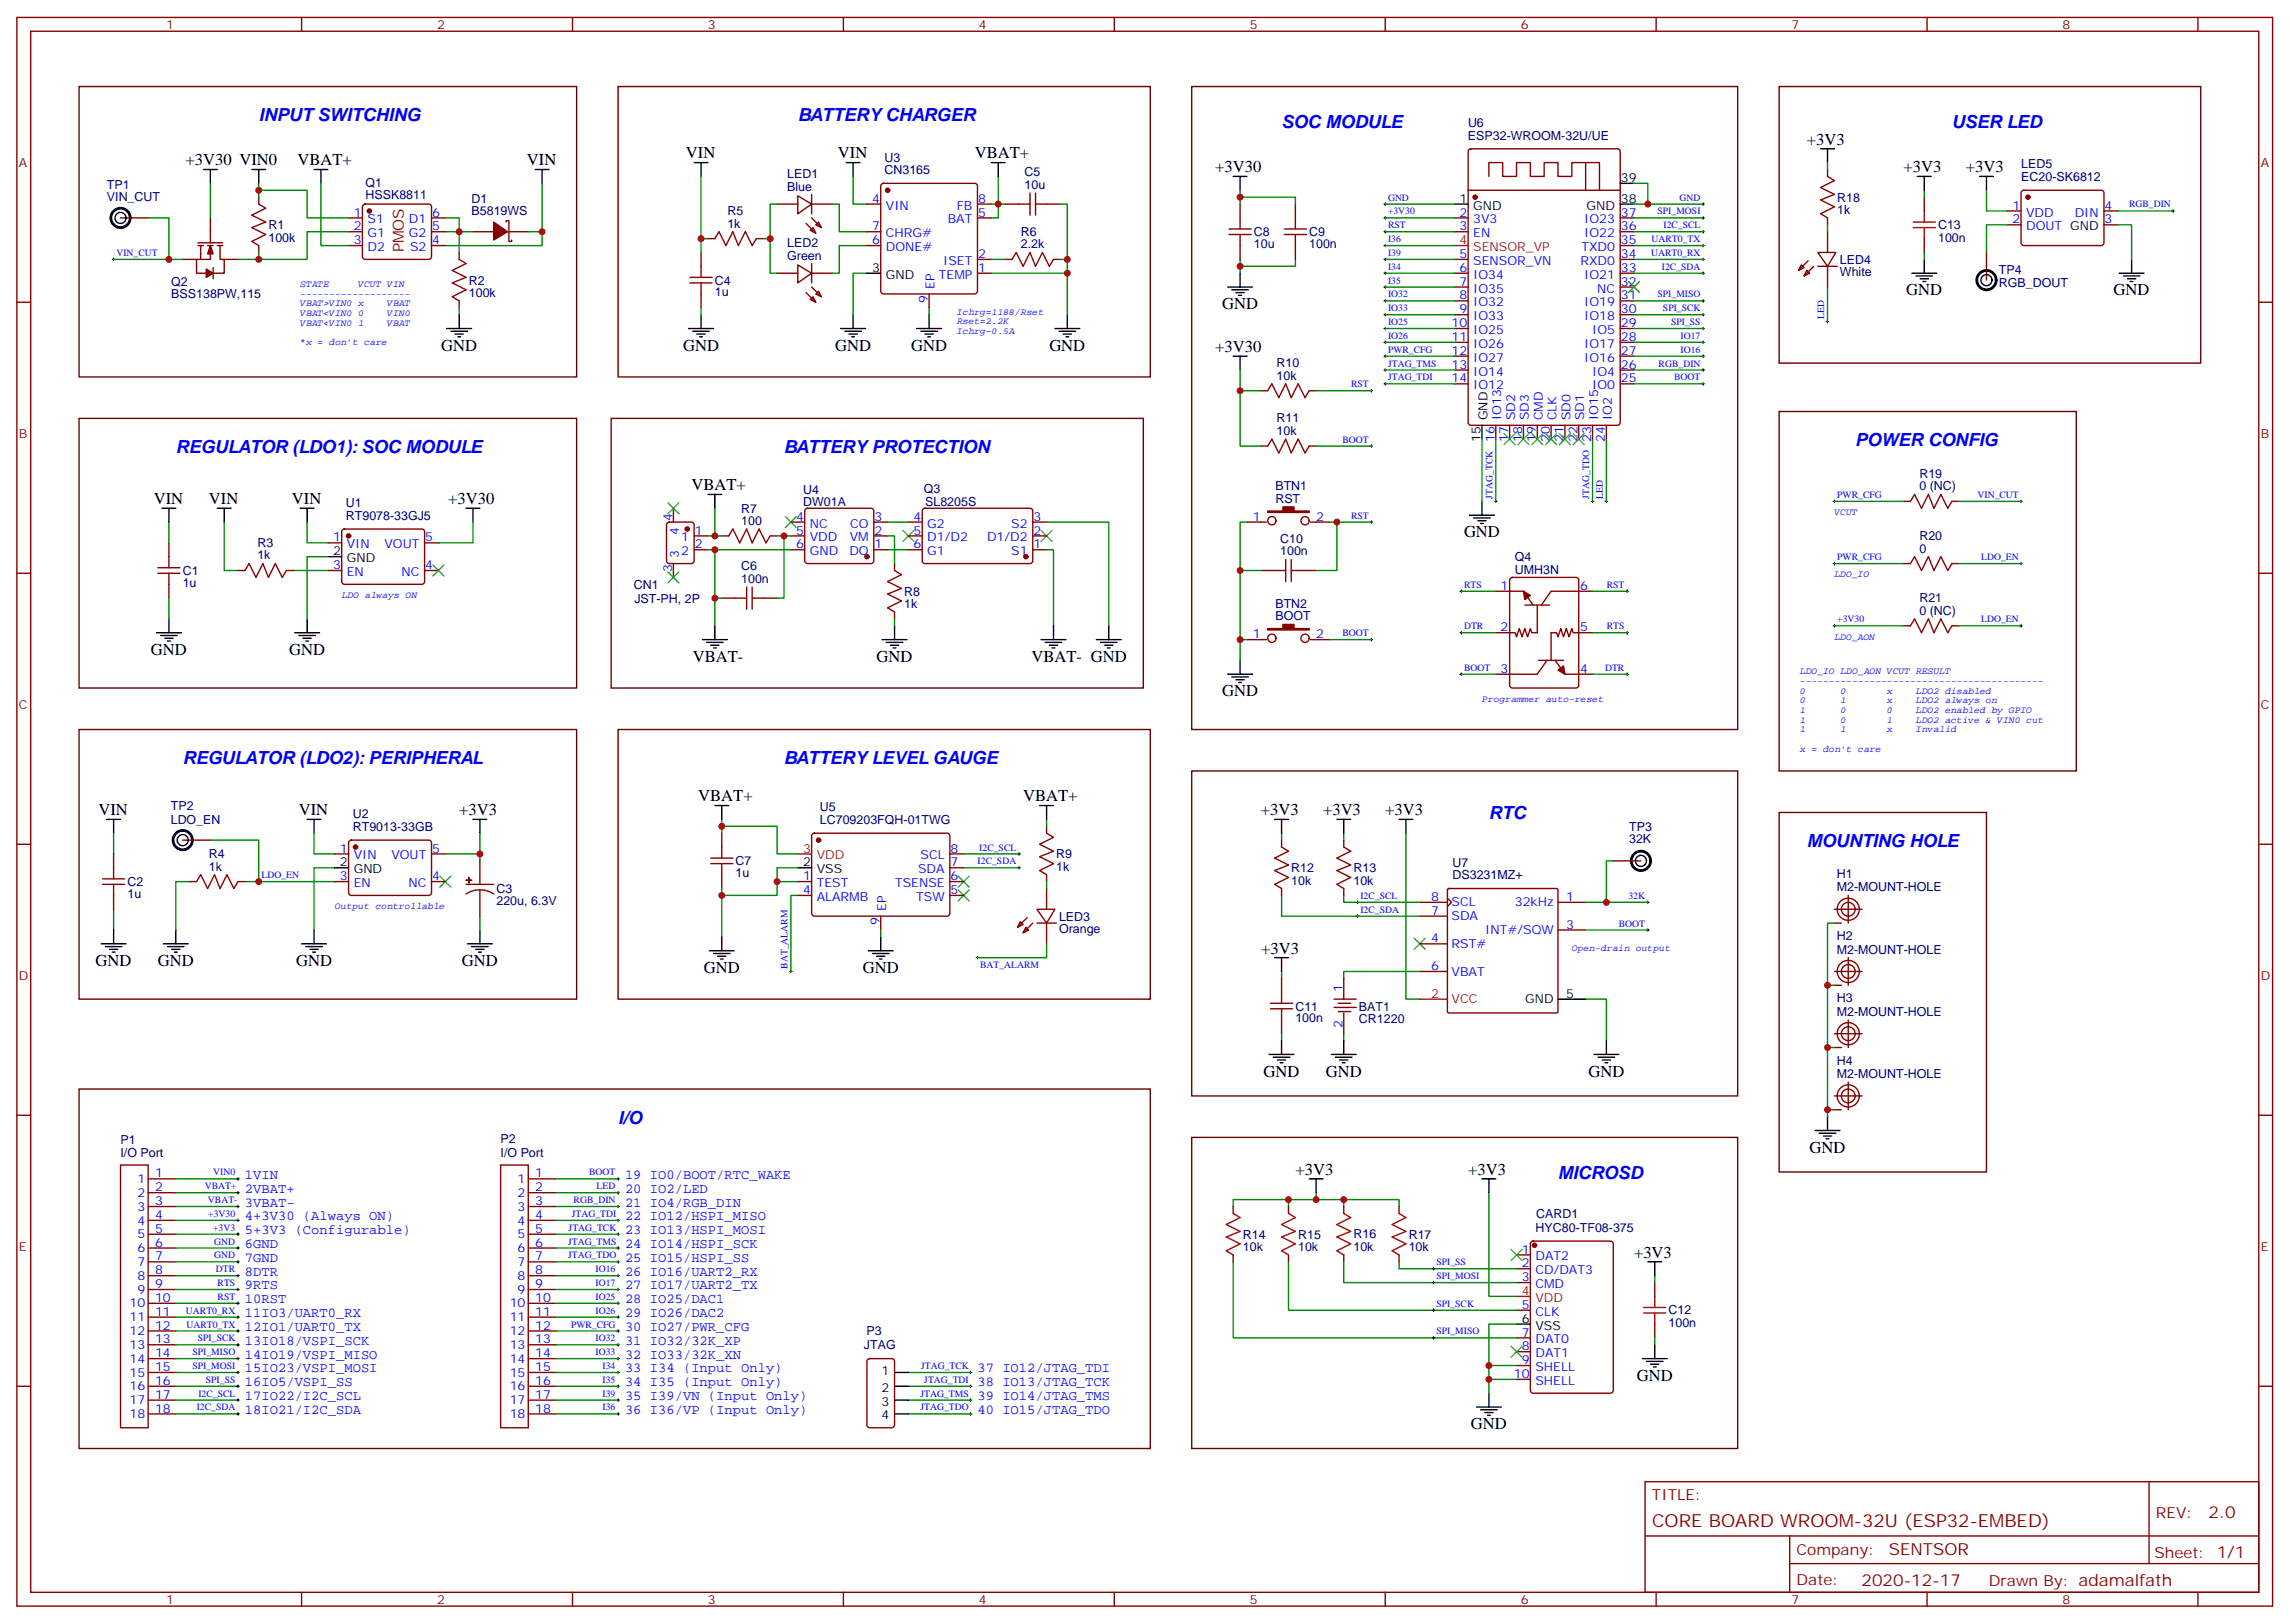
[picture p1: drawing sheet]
<svg xmlns="http://www.w3.org/2000/svg" width="584mm" height="414mm" viewBox="0 0 584 414" stroke-linecap="round" stroke-linejoin="round" font-family="sans-serif">
<defs><g id="words">
<g font-size="4.6" fill="#00f">
<text x="66" y="30.9">INPUT SWITCHING</text>
<text x="203.6" y="30.9">BATTERY CHARGER</text>
<text x="327.1" y="32.7">SOC MODULE</text>
<text x="498.2" y="32.7">USER LED</text>
<text x="473.5" y="113.8">POWER CONFIG</text>
<text x="44.9" y="115.6">REGULATOR (LDO1): SOC MODULE</text>
<text x="200.1" y="115.6">BATTERY PROTECTION</text>
<text x="46.6" y="194.9">REGULATOR (LDO2): PERIPHERAL</text>
<text x="200.1" y="194.9">BATTERY LEVEL GAUGE</text>
<text x="380" y="209.1">RTC</text>
<text x="461.2" y="216.1">MOUNTING HOLE</text>
<text x="157.8" y="286.7">I/O</text>
<text x="397.7" y="300.8">MICROSD</text>
</g>
<text font-size="4.6" fill="#800" x="421.6" y="389.5">CORE BOARD WROOM-32U (ESP32-EMBED)</text>
<g font-size="4.2">
<text x="175" y="40.4">VIN</text>
<text x="213.9" y="40.4">VIN</text>
<text x="248.8" y="40.4">VBAT+</text>
<text x="461.2" y="36.9">+3V3</text>
<text x="47.3" y="42.2">+3V30 VIN0</text>
<text x="75.9" y="42.2">VBAT+</text>
<text x="134.5" y="42.2">VIN</text>
<text x="310.2" y="44">+3V30</text>
<text x="485.8" y="44">+3V3</text>
<text x="501.7" y="44">+3V3</text>
<text x="486.6" y="75.4">GND</text>
<text x="539.5" y="75.4">GND</text>
<text x="311.9" y="78.9">GND</text>
<text x="112.6" y="89.5">GND</text>
<text x="174.3" y="89.5">GND</text>
<text x="213.1" y="89.5">GND</text>
<text x="232.6" y="89.5">GND</text>
<text x="267.8" y="89.5">GND</text>
<text x="310.2" y="89.8">+3V30</text>
<text x="176.5" y="125.1">VBAT+</text>
<text x="39.2" y="128.6">VIN</text>
<text x="53.3" y="128.6">VIN</text>
<text x="74.5" y="128.6">VIN</text>
<text x="114.4" y="128.6">+3V30</text>
<text x="373.7" y="137.1">GND</text>
<text x="38.5" y="167.1">GND</text>
<text x="73.8" y="167.1">GND</text>
<text x="176.8" y="168.8">VBAT-</text>
<text x="223.7" y="168.8">GND</text>
<text x="263.2" y="168.8">VBAT- GND</text>
<text x="311.9" y="177.7">GND</text>
<text x="25.1" y="208">VIN</text>
<text x="76.3" y="208">VIN</text>
<text x="117.2" y="208">+3V3</text>
<text x="178.2" y="204.5">VBAT+</text>
<text x="261.1" y="204.5">VBAT+</text>
<text x="321.8" y="208">+3V3</text>
<text x="337.7" y="208">+3V3</text>
<text x="353.6" y="208">+3V3</text>
<text x="321.9" y="243.3">+3V3</text>
<text x="24.4" y="246.5">GND</text>
<text x="40.3" y="246.5">GND</text>
<text x="75.6" y="246.5">GND</text>
<text x="117.9" y="246.5">GND</text>
<text x="179.6" y="248.2">GND</text>
<text x="220.2" y="248.2">GND</text>
<text x="322.5" y="274.7">GND</text>
<text x="338.4" y="274.7">GND</text>
<text x="405.4" y="274.7">GND</text>
<text x="330.6" y="299.7">+3V3</text>
<text x="374.7" y="299.7">+3V3</text>
<text x="461.9" y="294.1">GND</text>
<text x="417.1" y="320.9">+3V3</text>
<text x="417.8" y="352.3">GND</text>
<text x="375.4" y="364.6">GND</text>
</g>
<g font-size="4.2" fill="#800">
<text x="563.7" y="387.3">2.0</text>
<text x="482.1" y="396.9">SENTSOR</text>
<text x="475.1" y="404.7">2020-12-17</text>
</g>
<g font-size="3.9" fill="#800">
<text x="103.1" y="64.4" transform="rotate(-90 103.1 64.4)">PMOS</text>
<text x="421.6" y="382.6">TITLE:</text>
<text x="550.3" y="387.3">REV:</text>
<text x="458.5" y="396.8">Company:</text>
<text x="549.9" y="397.4">Sheet: 1/1</text>
<text x="458.5" y="404.5">Date:</text>
<text x="507.6" y="404.6">Drawn By: adamalfath</text>
</g>
<g font-size="3.5" fill="#00f">
<text x="62.5" y="300.8">1VIN</text>
<text x="62.5" y="304.3">2VBAT+</text>
<text x="159.5" y="300.8">19 IO0/BOOT/RTC_WAKE</text>
<text x="159.5" y="304.3">20 IO2/LED</text>
<text x="62.5" y="307.8">3VBAT-</text>
<text x="62.5" y="311.4">4+3V30 (Always ON)</text>
<text x="159.5" y="307.8">21 IO4/RGB_DIN</text>
<text x="159.5" y="311.4">22 IO12/HSPI_MISO</text>
<text x="62.5" y="314.9">5+3V3 (Configurable)</text>
<text x="159.5" y="314.9">23 IO13/HSPI_MOSI</text>
<text x="62.5" y="318.4">6GND</text>
<text x="62.5" y="321.9">7GND</text>
<text x="159.5" y="318.4">24 IO14/HSPI_SCK</text>
<text x="159.5" y="321.9">25 IO15/HSPI_SS</text>
<text x="62.5" y="325.5">8DTR</text>
<text x="62.5" y="329">9RTS</text>
<text x="159.5" y="325.5">26 IO16/UART2_RX</text>
<text x="159.5" y="329">27 IO17/UART2_TX</text>
<text x="62.5" y="332.5">10RST</text>
<text x="159.5" y="332.5">28 IO25/DAC1</text>
<text x="62.5" y="336.1">11IO3/UART0_RX</text>
<text x="62.5" y="339.6">12IO1/UART0_TX</text>
<text x="159.5" y="336.1">29 IO26/DAC2</text>
<text x="159.5" y="339.6">30 IO27/PWR_CFG</text>
<text x="62.5" y="343.1">13IO18/VSPI_SCK</text>
<text x="62.5" y="346.6">14IO19/VSPI_MISO</text>
<text x="159.5" y="343.1">31 IO32/32K_XP</text>
<text x="159.5" y="346.6">32 IO33/32K_XN</text>
<text x="62.5" y="350.2">15IO23/VSPI_MOSI</text>
<text x="62.5" y="353.7">16IO5/VSPI_SS</text>
<text x="159.5" y="350.2">33 I34 (Input Only)</text>
<text x="159.5" y="353.7">34 I35 (Input Only)</text>
<text x="249.5" y="350.2">37 IO12/JTAG_TDI</text>
<text x="249.5" y="353.7">38 IO13/JTAG_TCK</text>
<text x="62.5" y="357.2">17IO22/I2C_SCL</text>
<text x="159.5" y="357.2">35 I39/VN (Input Only)</text>
<text x="249.5" y="357.2">39 IO14/JTAG_TMS</text>
<text x="62.5" y="360.8">18IO21/I2C_SDA</text>
<text x="159.5" y="360.8">36 I36/VP (Input Only)</text>
<text x="249.5" y="360.8">40 IO15/JTAG_TDO</text>
</g>
<g font-size="3.2" fill="#800">
<text x="42.4" y="7.4">1</text>
<text x="111.5" y="7.4">2</text>
<text x="180.7" y="7.4">3</text>
<text x="249.8" y="7.4">4</text>
<text x="319" y="7.4">5</text>
<text x="388.1" y="7.4">6</text>
<text x="457.3" y="7.4">7</text>
<text x="526.4" y="7.4">8</text>
<text x="4.8" y="42.5">A</text>
<text x="577" y="42.5">A</text>
<text x="4.8" y="111.7">B</text>
<text x="577" y="111.7">B</text>
<text x="4.8" y="180.8">C</text>
<text x="577" y="180.8">C</text>
<text x="4.8" y="250">D</text>
<text x="577" y="250">D</text>
<text x="4.8" y="319.1">E</text>
<text x="577" y="319.1">E</text>
<text x="42.4" y="409.3">1</text>
<text x="111.5" y="409.3">2</text>
<text x="180.7" y="409.3">3</text>
<text x="249.8" y="409.3">4</text>
<text x="319" y="409.3">5</text>
<text x="388.1" y="409.3">6</text>
<text x="457.3" y="409.3">7</text>
<text x="526.4" y="409.3">8</text>
</g>
<g font-size="3.2" fill="#000080">
<text x="374.7" y="35.6">ESP32-WROOM-32U/UE</text>
<text x="374.7" y="32.4">U6</text>
<text x="225.8" y="41.3">U3</text>
<text x="93.3" y="47.6">Q1</text>
<text x="200.9" y="45.5">LED1</text>
<text x="225.8" y="44.4">CN3165</text>
<text x="261.5" y="45">C5</text>
<text x="515.9" y="46.2">EC20-SK6812</text>
<text x="515.9" y="43">LED5</text>
<text x="27.3" y="51.4">VIN_CUT</text>
<text x="27.3" y="48.1">TP1</text>
<text x="93.3" y="50.8">HSSK8811</text>
<text x="120.4" y="51.8">D1</text>
<text x="200.9" y="48.7">Blue</text>
<text x="261.5" y="48.2">10u</text>
<text x="468.9" y="51.5">R18</text>
<text x="68.5" y="58.5">R1</text>
<text x="120.4" y="55">B5819WS</text>
<text x="185.6" y="58.1">1k</text>
<text x="185.6" y="54.8">R5</text>
<text x="468.9" y="54.6">1k</text>
<text x="494.7" y="58.5">C13</text>
<text x="68.5" y="61.7">100k</text>
<text x="200.9" y="63.1">LED2</text>
<text x="260.6" y="63.4">2.2k</text>
<text x="260.6" y="60.2">R6</text>
<text x="320" y="63.4">10u</text>
<text x="320" y="60.2">C8</text>
<text x="334.2" y="63.4">100n</text>
<text x="334.2" y="60.2">C9</text>
<text x="494.7" y="61.7">100n</text>
<text x="200.9" y="66.3">Green</text>
<text x="469.6" y="70.5">White</text>
<text x="469.6" y="67.3">LED4</text>
<text x="510.2" y="70">TP4</text>
<text x="43.7" y="76.2">BSS138PW,115</text>
<text x="43.7" y="73">Q2</text>
<text x="119.7" y="75.8">100k</text>
<text x="119.7" y="72.6">R2</text>
<text x="182.5" y="75.6">1u</text>
<text x="182.5" y="72.7">C4</text>
<text x="510.2" y="73.1">RGB_DOUT</text>
<text x="325.8" y="93.6">R10</text>
<text x="325.8" y="96.9">10k</text>
<text x="325.8" y="107.8">R11</text>
<text x="325.8" y="111">10k</text>
<text x="205" y="125.9">U4</text>
<text x="235.8" y="125.9">Q3</text>
<text x="325.5" y="125.1">BTN1</text>
<text x="489.9" y="125.1">0 (NC)</text>
<text x="489.9" y="121.9">R19</text>
<text x="88.3" y="129.4">U1</text>
<text x="189.2" y="130.8">R7</text>
<text x="205" y="129.1">DW01A</text>
<text x="236.1" y="129.1">SL8205S</text>
<text x="325.5" y="128.3">RST</text>
<text x="88.3" y="132.6">RT9078-33GJ5</text>
<text x="189.2" y="133.9">100</text>
<text x="489.9" y="137.8">R20</text>
<text x="65.7" y="142.7">1k</text>
<text x="65.7" y="139.6">R3</text>
<text x="326.8" y="141.7">100n</text>
<text x="326.8" y="138.5">C10</text>
<text x="386.6" y="143.2">Q4</text>
<text x="489.9" y="141">0</text>
<text x="46.6" y="149.7">1u</text>
<text x="46.6" y="146.7">C1</text>
<text x="189.2" y="148.7">100n</text>
<text x="189.2" y="145.5">C6</text>
<text x="386.6" y="146.3">UMH3N</text>
<text x="161.8" y="150.2">CN1</text>
<text x="161.9" y="153.8">JST-PH, 2P</text>
<text x="230.8" y="155.2">1k</text>
<text x="230.8" y="152">R8</text>
<text x="325.5" y="155.1">BTN2</text>
<text x="489.9" y="153.7">R21</text>
<text x="325.5" y="158.3">BOOT</text>
<text x="489.9" y="156.8">0 (NC)</text>
<text x="43.6" y="206.6">TP2</text>
<text x="90" y="208.8">U2</text>
<text x="209.3" y="207">U5</text>
<text x="43.6" y="210.2">LDO_EN</text>
<text x="90" y="212">RT9013-33GB</text>
<text x="209.3" y="210.2">LC709203FQH-01TWG</text>
<text x="415.8" y="215.1">32K</text>
<text x="415.8" y="211.9">TP3</text>
<text x="53.3" y="218.9">R4</text>
<text x="187.7" y="220.8">C7</text>
<text x="269.6" y="219">R9</text>
<text x="370.7" y="221.2">U7</text>
<text x="32.5" y="226.1">C2</text>
<text x="53.3" y="222.1">1k</text>
<text x="126.7" y="227.8">C3</text>
<text x="187.7" y="223.8">1u</text>
<text x="269.6" y="222.2">1k</text>
<text x="329.6" y="225.8">10k</text>
<text x="329.6" y="222.5">R12</text>
<text x="345.4" y="225.8">10k</text>
<text x="345.4" y="222.5">R13</text>
<text x="370.7" y="224.3">DS3231MZ+</text>
<text x="468.8" y="227.4">M2-MOUNT-HOLE</text>
<text x="468.8" y="224">H1</text>
<text x="32.5" y="229">1u</text>
<text x="126.7" y="230.9">220u, 6.3V</text>
<text x="270.3" y="238.1">Orange</text>
<text x="270.3" y="234.9">LED3</text>
<text x="468.8" y="239.9">H2</text>
<text x="468.8" y="243.3">M2-MOUNT-HOLE</text>
<text x="330.6" y="257.9">C11</text>
<text x="346.9" y="257.8">BAT1</text>
<text x="468.8" y="255.8">H3</text>
<text x="330.6" y="260.8">100n</text>
<text x="346.9" y="261">CR1220</text>
<text x="468.8" y="259.2">M2-MOUNT-HOLE</text>
<text x="468.8" y="275">M2-MOUNT-HOLE</text>
<text x="468.8" y="271.6">H4</text>
<text x="30.8" y="291.8">P1</text>
<text x="127.8" y="291.8">P2</text>
<text x="30.8" y="295.3">I/O Port</text>
<text x="127.8" y="295.3">I/O Port</text>
<text x="392.1" y="310.7">CARD1</text>
<text x="317.2" y="316">R14</text>
<text x="331.3" y="316">R15</text>
<text x="345.4" y="315.9">R16</text>
<text x="359.6" y="316">R17</text>
<text x="391.9" y="314.4">HYC80-TF08-375</text>
<text x="317.2" y="319.2">10k</text>
<text x="331.3" y="319.2">10k</text>
<text x="345.4" y="319.1">10k</text>
<text x="359.6" y="319.2">10k</text>
<text x="425.9" y="335.4">C12</text>
<text x="221.1" y="340.7">P3</text>
<text x="425.9" y="338.5">100n</text>
<text x="220.5" y="344.3">JTAG</text>
</g>
<g font-size="3.2">
<text x="413.7" y="46.4">39</text>
<text x="372.5" y="51.7">1</text>
<text x="376" y="53.5">GND</text>
<text x="404.9" y="53.5">GND</text>
<text x="413.7" y="51.7">38</text>
<text x="222.6" y="69.4">3</text>
<text x="226.1" y="71.1">GND</text>
<text x="379.7" y="107.2" transform="rotate(-90 379.7 107.2)">GND</text>
<text x="377.9" y="112.7" transform="rotate(-90 377.9 112.7)">15</text>
<text x="85" y="141.7">2</text>
<text x="88.5" y="143.4">GND</text>
<text x="86.8" y="221.1">2</text>
<text x="205" y="221.1">2</text>
<text x="90.3" y="222.8">GND</text>
<text x="208.5" y="222.8">VSS</text>
<text x="389.3" y="256">GND</text>
<text x="399.8" y="254.6">5</text>
<text x="388.4" y="337.5">6</text>
<text x="391.9" y="339.2">VSS</text>
<text x="225" y="350.9">1</text>
<text x="225" y="355.1">2</text>
<text x="225" y="358.6">3</text>
<text x="225" y="362.2">4</text>
</g>
<g font-size="3.2" fill="#00f">
<text x="222.6" y="51.7">4</text>
<text x="226.1" y="53.5">VIN</text>
<text x="244.2" y="53.5">FB</text>
<text x="249.7" y="51.7">8</text>
<text x="513.6" y="53.5">1</text>
<text x="537.2" y="53.5">4</text>
<text x="90.3" y="58.8">2</text>
<text x="90.3" y="55.2">1</text>
<text x="93.8" y="57">S1</text>
<text x="104.4" y="57">D1</text>
<text x="110.3" y="55.2">6</text>
<text x="110.3" y="58.8">5</text>
<text x="222.6" y="58.8">7</text>
<text x="241.9" y="57">BAT</text>
<text x="249.7" y="55.2">5</text>
<text x="372.5" y="55.2">2</text>
<text x="372.5" y="58.8">3</text>
<text x="376" y="57">3V3</text>
<text x="404.4" y="57">IO23</text>
<text x="413.7" y="58.8">36</text>
<text x="413.7" y="55.2">37</text>
<text x="513.6" y="57">2</text>
<text x="517.1" y="58.8">DOUT GND</text>
<text x="517.1" y="55.2">VDD</text>
<text x="529.5" y="55.2">DIN</text>
<text x="537.2" y="57">3</text>
<text x="90.3" y="62.3">3</text>
<text x="93.8" y="64.1">D2</text>
<text x="93.8" y="60.5">G1</text>
<text x="104.4" y="60.5">G2</text>
<text x="104.6" y="64.1">S2</text>
<text x="110.3" y="62.3">4</text>
<text x="222.6" y="62.3">6</text>
<text x="226.1" y="64.1">DONE#</text>
<text x="226.1" y="60.5">CHRG#</text>
<text x="249.7" y="65.8">2</text>
<text x="372.5" y="65.8">5</text>
<text x="376" y="60.5">EN</text>
<text x="403.6" y="64.1">TXD0</text>
<text x="404.4" y="60.5">IO22</text>
<text x="413.7" y="65.8">34</text>
<text x="413.7" y="62.3">35</text>
<text x="239.6" y="71.1">TEMP</text>
<text x="240.7" y="67.6">ISET</text>
<text x="249.7" y="69.4">1</text>
<text x="372.5" y="69.4">6</text>
<text x="376" y="67.6">SENSOR_VN</text>
<text x="376" y="71.1">IO34</text>
<text x="403.4" y="67.6">RXD0</text>
<text x="404.4" y="71.1">IO21</text>
<text x="413.7" y="69.4">33</text>
<text x="236.8" y="77.2" transform="rotate(-90 236.8 77.2)">9</text>
<text x="238.5" y="73.7" transform="rotate(-90 238.5 73.7)">EP</text>
<text x="372.5" y="72.9">7</text>
<text x="372.5" y="76.4">8</text>
<text x="376" y="74.6">IO35</text>
<text x="407.6" y="74.6">NC</text>
<text x="413.7" y="76.4">31</text>
<text x="413.7" y="72.9">32</text>
<text x="370.5" y="83.5">10</text>
<text x="372.5" y="79.9">9</text>
<text x="376" y="78.2">IO32</text>
<text x="376" y="81.7">IO33</text>
<text x="404.4" y="81.7">IO18</text>
<text x="404.4" y="78.2">IO19</text>
<text x="413.7" y="83.5">29</text>
<text x="413.7" y="79.9">30</text>
<text x="370.5" y="87">11</text>
<text x="376" y="85.2">IO25</text>
<text x="376" y="88.8">IO26</text>
<text x="404.4" y="88.8">IO17</text>
<text x="406.4" y="85.2">IO5</text>
<text x="413.7" y="87">28</text>
<text x="370.5" y="90.5">12</text>
<text x="370.5" y="94.1">13</text>
<text x="376" y="92.3">IO27</text>
<text x="376" y="95.8">IO14</text>
<text x="404.4" y="92.3">IO16</text>
<text x="406.4" y="95.8">IO4</text>
<text x="413.7" y="94.1">26</text>
<text x="413.7" y="90.5">27</text>
<text x="370.5" y="97.6">14</text>
<text x="376" y="99.3">IO12</text>
<text x="406.4" y="99.3">IO0</text>
<text x="413.7" y="97.6">25</text>
<text x="383.2" y="107.2" transform="rotate(-90 383.2 107.2)">IO13</text>
<text x="386.7" y="107.2" transform="rotate(-90 386.7 107.2)">SD2</text>
<text x="390.2" y="107.2" transform="rotate(-90 390.2 107.2)">SD3</text>
<text x="393.8" y="107.2" transform="rotate(-90 393.8 107.2)">CMD</text>
<text x="397.3" y="107.2" transform="rotate(-90 397.3 107.2)">CLK</text>
<text x="400.8" y="107.2" transform="rotate(-90 400.8 107.2)">SD0</text>
<text x="404.4" y="107.2" transform="rotate(-90 404.4 107.2)">SD1</text>
<text x="407.9" y="107.2" transform="rotate(-90 407.9 107.2)">IO15</text>
<text x="411.4" y="107.2" transform="rotate(-90 411.4 107.2)">IO2</text>
<text x="381.4" y="112.7" transform="rotate(-90 381.4 112.7)">16</text>
<text x="385" y="112.7" transform="rotate(-90 385 112.7)">17</text>
<text x="388.5" y="112.7" transform="rotate(-90 388.5 112.7)">18</text>
<text x="392" y="112.7" transform="rotate(-90 392 112.7)">19</text>
<text x="395.5" y="112.7" transform="rotate(-90 395.5 112.7)">20</text>
<text x="399.1" y="112.7" transform="rotate(-90 399.1 112.7)">21</text>
<text x="402.6" y="112.7" transform="rotate(-90 402.6 112.7)">22</text>
<text x="406.1" y="112.7" transform="rotate(-90 406.1 112.7)">23</text>
<text x="409.6" y="112.7" transform="rotate(-90 409.6 112.7)">24</text>
<text x="171.5" y="133" transform="rotate(-90 171.5 133)">4</text>
<text x="173.3" y="136.5" transform="rotate(-90 173.3 136.5)">4</text>
<text x="177.3" y="136.4">1</text>
<text x="203.2" y="132.9">4</text>
<text x="203.2" y="136.4">5</text>
<text x="206.7" y="134.6">NC</text>
<text x="217" y="134.6">CO</text>
<text x="223.2" y="136.4">2</text>
<text x="223.2" y="132.9">3</text>
<text x="233.2" y="132.9">4</text>
<text x="233.2" y="136.4">5</text>
<text x="236.7" y="134.6">G2</text>
<text x="258.1" y="134.6">S2</text>
<text x="263.8" y="136.4">2</text>
<text x="263.8" y="132.9">3</text>
<text x="319.8" y="132.9">1</text>
<text x="335.9" y="132.9">2</text>
<text x="85" y="138.1">1</text>
<text x="88.5" y="139.9">VIN</text>
<text x="98.1" y="139.9">VOUT</text>
<text x="108.5" y="138.1">5</text>
<text x="173.3" y="142.5" transform="rotate(-90 173.3 142.5)">3</text>
<text x="173.8" y="138.1">1</text>
<text x="173.8" y="141.7">2</text>
<text x="177.3" y="139.9">2</text>
<text x="203.2" y="139.9">6</text>
<text x="206.7" y="138.1">VDD</text>
<text x="206.7" y="141.7">GND</text>
<text x="216.8" y="141.7">DO</text>
<text x="216.9" y="138.1">VM</text>
<text x="223.2" y="139.9">1</text>
<text x="233.2" y="139.9">6</text>
<text x="236.7" y="138.1">D1/D2</text>
<text x="236.7" y="141.7">G1</text>
<text x="251.9" y="138.1">D1/D2</text>
<text x="258.1" y="141.7">S1</text>
<text x="263.8" y="139.9">1</text>
<text x="85" y="145.2">3</text>
<text x="88.5" y="147">EN</text>
<text x="102.5" y="147">NC</text>
<text x="108.5" y="145.2">4</text>
<text x="171.5" y="146" transform="rotate(-90 171.5 146)">3</text>
<text x="382.9" y="150.5">1</text>
<text x="403.3" y="150.5">6</text>
<text x="382.9" y="161.1">2</text>
<text x="403.3" y="161.1">5</text>
<text x="319.8" y="162.8">1</text>
<text x="335.9" y="162.8">2</text>
<text x="382.9" y="171.7">3</text>
<text x="403.3" y="171.7">4</text>
<text x="86.8" y="217.5">1</text>
<text x="90.3" y="219.3">VIN</text>
<text x="99.9" y="219.3">VOUT</text>
<text x="110.3" y="217.5">5</text>
<text x="235" y="219.3">SCL</text>
<text x="242.6" y="221.1">7</text>
<text x="242.6" y="217.5">8</text>
<text x="86.8" y="224.6">3</text>
<text x="90.3" y="226.3">EN</text>
<text x="104.2" y="226.3">NC</text>
<text x="110.3" y="224.6">4</text>
<text x="205" y="224.6">1</text>
<text x="208.5" y="226.3">TEST</text>
<text x="228.4" y="226.3">TSENSE</text>
<text x="234.3" y="222.8">SDA</text>
<text x="242.6" y="224.6">6</text>
<text x="205" y="228.1">4</text>
<text x="208.5" y="229.9">ALARMB</text>
<text x="226.2" y="232.4" transform="rotate(-90 226.2 232.4)">EP</text>
<text x="233.9" y="229.9">TSW</text>
<text x="242.6" y="228.1">5</text>
<text x="365.3" y="233.4">7</text>
<text x="365.3" y="229.9">8</text>
<text x="370.5" y="231.3">SCL</text>
<text x="386.6" y="231.3">32kHz</text>
<text x="399.8" y="229.9">1</text>
<text x="224.4" y="235.9" transform="rotate(-90 224.4 235.9)">9</text>
<text x="370.5" y="234.8">SDA</text>
<text x="379.1" y="238.3">INT#/SQW</text>
<text x="399.8" y="236.9">3</text>
<text x="365.3" y="240.5">4</text>
<text x="370.5" y="241.9">RST#</text>
<text x="365.3" y="247.5">6</text>
<text x="370.5" y="248.9">VBAT</text>
<text x="342.6" y="253.2" transform="rotate(-90 342.6 253.2)">1</text>
<text x="342.6" y="262.2" transform="rotate(-90 342.6 262.2)">2</text>
<text x="35.1" y="301.8">1</text>
<text x="35.1" y="305.4">2</text>
<text x="39.6" y="300.4">1</text>
<text x="39.6" y="304">2</text>
<text x="132.1" y="301.8">1</text>
<text x="132.1" y="305.4">2</text>
<text x="136.6" y="300.4">1</text>
<text x="136.6" y="304">2</text>
<text x="35.1" y="308.9">3</text>
<text x="39.6" y="307.5">3</text>
<text x="39.6" y="311">4</text>
<text x="132.1" y="308.9">3</text>
<text x="136.6" y="307.5">3</text>
<text x="136.6" y="311">4</text>
<text x="35.1" y="312.4">4</text>
<text x="35.1" y="315.9">5</text>
<text x="39.6" y="314.5">5</text>
<text x="132.1" y="312.4">4</text>
<text x="132.1" y="315.9">5</text>
<text x="136.6" y="314.5">5</text>
<text x="35.1" y="319.5">6</text>
<text x="35.1" y="323">7</text>
<text x="39.6" y="318.1">6</text>
<text x="39.6" y="321.6">7</text>
<text x="132.1" y="319.5">6</text>
<text x="132.1" y="323">7</text>
<text x="136.6" y="318.1">6</text>
<text x="136.6" y="321.6">7</text>
<text x="388.4" y="319.8">1</text>
<text x="388.4" y="323.4">2</text>
<text x="391.9" y="321.6">DAT2</text>
<text x="35.1" y="326.5">8</text>
<text x="39.6" y="325.1">8</text>
<text x="39.6" y="328.6">9</text>
<text x="132.1" y="326.5">8</text>
<text x="136.6" y="325.1">8</text>
<text x="136.6" y="328.6">9</text>
<text x="388.4" y="326.9">3</text>
<text x="391.9" y="325.1">CD/DAT3</text>
<text x="391.9" y="328.6">CMD</text>
<text x="33.1" y="333.6">10</text>
<text x="35.1" y="330.1">9</text>
<text x="39.6" y="332.2">10</text>
<text x="39.6" y="335.7">11</text>
<text x="130.1" y="333.6">10</text>
<text x="132.1" y="330.1">9</text>
<text x="136.6" y="332.2">10</text>
<text x="136.6" y="335.7">11</text>
<text x="388.4" y="333.9">5</text>
<text x="391.9" y="335.7">CLK</text>
<text x="33.1" y="337.1">11</text>
<text x="33.1" y="340.6">12</text>
<text x="39.6" y="339.2">12</text>
<text x="130.1" y="337.1">11</text>
<text x="130.1" y="340.6">12</text>
<text x="136.6" y="339.2">12</text>
<text x="388.4" y="341">7</text>
<text x="33.1" y="344.2">13</text>
<text x="33.1" y="347.7">14</text>
<text x="39.6" y="342.8">13</text>
<text x="39.6" y="346.3">14</text>
<text x="130.1" y="344.2">13</text>
<text x="130.1" y="347.7">14</text>
<text x="136.6" y="342.8">13</text>
<text x="136.6" y="346.3">14</text>
<text x="388.4" y="344.5">8</text>
<text x="391.9" y="342.8">DAT0</text>
<text x="391.9" y="346.3">DAT1</text>
<text x="33.1" y="351.2">15</text>
<text x="39.6" y="349.8">15</text>
<text x="39.6" y="353.3">16</text>
<text x="130.1" y="351.2">15</text>
<text x="136.6" y="349.8">15</text>
<text x="136.6" y="353.3">16</text>
<text x="386.4" y="351.6">10</text>
<text x="388.4" y="348.1">9</text>
<text x="391.9" y="349.8">SHELL</text>
<text x="391.9" y="353.3">SHELL</text>
<text x="33.1" y="354.8">16</text>
<text x="33.1" y="358.3">17</text>
<text x="39.6" y="356.9">17</text>
<text x="130.1" y="354.8">16</text>
<text x="130.1" y="358.3">17</text>
<text x="136.6" y="356.9">17</text>
<text x="33.1" y="361.8">18</text>
<text x="39.6" y="360.4">18</text>
<text x="130.1" y="361.8">18</text>
<text x="136.6" y="360.4">18</text>
</g>
<g font-size="3.2" fill="#f00">
<text x="372.5" y="62.3">4</text>
<text x="376" y="64.1">SENSOR_VP</text>
<text x="205" y="217.5">3</text>
<text x="208.5" y="219.3">VDD</text>
<text x="365.3" y="254.6">2</text>
<text x="370.5" y="256">VCC</text>
<text x="388.4" y="330.4">4</text>
<text x="391.9" y="332.2">VDD</text>
</g>
<g font-size="2.5" fill="#00f">
<text x="354.3" y="51.2">GND</text>
<text x="428.6" y="51.2">GND</text>
<text x="543.4" y="52.9">RGB_DIN</text>
<text x="354.3" y="58.2">RST</text>
<text x="354.3" y="54.7">+3V30</text>
<text x="423.1" y="54.7">SPI_MOSI</text>
<text x="424.6" y="58.2">I2C_SCL</text>
<text x="29.7" y="65.3">VIN_CUT</text>
<text x="354.3" y="61.8">I36</text>
<text x="354.3" y="65.3">I39</text>
<text x="421.4" y="65.3">UART0_RX</text>
<text x="421.5" y="61.8">UART0_TX</text>
<text x="354.3" y="68.8">I34</text>
<text x="424.2" y="68.8">I2C_SDA</text>
<text x="76.6" y="73.2">STATE</text>
<text x="76.6" y="75.7">-------------------</text>
<text x="91.4" y="73.2">VCUT VIN</text>
<text x="354.3" y="72.4">I35</text>
<text x="354.3" y="75.9">IO32</text>
<text x="423.1" y="75.9">SPI_MISO</text>
<text x="76.6" y="78.2">VBAT&gt;VIN0 x</text>
<text x="76.6" y="80.6">VBAT&lt;VIN0 0</text>
<text x="76.6" y="83.1">VBAT&lt;VIN0 1</text>
<text x="98.8" y="78.2">VBAT</text>
<text x="98.8" y="80.6">VIN0</text>
<text x="98.8" y="83.1">VBAT</text>
<text x="244.2" y="80.3">Ichrg=1188/Rset</text>
<text x="244.2" y="82.8">Rset=2.2K</text>
<text x="354.3" y="79.4">IO33</text>
<text x="354.3" y="82.9">IO25</text>
<text x="424.4" y="79.4">SPI_SCK</text>
<text x="426.5" y="82.9">SPI_SS</text>
<text x="465.6" y="81.3" transform="rotate(-90 465.6 81.3)">LED</text>
<text x="76.6" y="88.1">*x = don't care</text>
<text x="244.2" y="85.2">Ichrg~0.5A</text>
<text x="354.3" y="86.5">IO26</text>
<text x="354.3" y="90">PWR_CFG</text>
<text x="428.9" y="86.5">IO17</text>
<text x="428.9" y="90">IO16</text>
<text x="354.3" y="93.5">JTAG_TMS</text>
<text x="423.3" y="93.5">RGB_DIN</text>
<text x="344.8" y="98.8">RST</text>
<text x="354.3" y="97.1">JTAG_TDI</text>
<text x="427.3" y="97.1">BOOT</text>
<text x="342.6" y="112.9">BOOT</text>
<text x="380.9" y="127.2" transform="rotate(-90 380.9 127.2)">JTAG_TCK</text>
<text x="405.6" y="127.2" transform="rotate(-90 405.6 127.2)">JTAG_TDO</text>
<text x="409.1" y="127.2" transform="rotate(-90 409.1 127.2)">LED</text>
<text x="468.2" y="131.4">VCUT</text>
<text x="468.9" y="127">PWR_CFG</text>
<text x="504.7" y="127">VIN_CUT</text>
<text x="344.8" y="132.3">RST</text>
<text x="468.9" y="142.9">PWR_CFG</text>
<text x="505.7" y="142.9">LDO_EN</text>
<text x="373.7" y="150">RTS</text>
<text x="410.1" y="150">RST</text>
<text x="468.2" y="147.3">LDO_IO</text>
<text x="87.2" y="152.6">LDO always ON</text>
<text x="373.7" y="160.6">DTR</text>
<text x="410.1" y="160.6">RTS</text>
<text x="468.9" y="158.8">+3V30</text>
<text x="505.7" y="158.7">LDO_EN</text>
<text x="342.6" y="162.3">BOOT</text>
<text x="468.2" y="163.2">LDO_AON</text>
<text x="373.7" y="171.1">BOOT</text>
<text x="409.7" y="171.1">DTR</text>
<text x="459.4" y="172">LDO_IO LDO_AON VCUT RESULT</text>
<text x="378.2" y="179.1">Programmer auto-reset</text>
<text x="459.4" y="174.5">------------------------------------------</text>
<text x="459.4" y="177">0</text>
<text x="459.4" y="179.4">0</text>
<text x="469.8" y="177">0</text>
<text x="469.8" y="179.4">1</text>
<text x="481.6" y="177">x</text>
<text x="481.6" y="179.4">x</text>
<text x="489" y="177">LDO2 disabled</text>
<text x="489" y="179.4">LDO2 always on</text>
<text x="459.4" y="181.9">1</text>
<text x="459.4" y="184.4">1</text>
<text x="469.8" y="181.9">0</text>
<text x="469.8" y="184.4">0</text>
<text x="481.6" y="181.9">0</text>
<text x="481.6" y="184.4">1</text>
<text x="489" y="181.9">LDO2 enabled by GPIO</text>
<text x="489" y="184.4">LDO2 active &amp; VIN0 cut</text>
<text x="459.4" y="186.8">1</text>
<text x="459.4" y="191.8">x = don't care</text>
<text x="469.8" y="186.8">1</text>
<text x="481.6" y="186.8">x</text>
<text x="489" y="186.8">Invalid</text>
<text x="249.5" y="220.5">I2C_SDA</text>
<text x="249.9" y="217">I2C_SCL</text>
<text x="66.8" y="224.1">LDO_EN</text>
<text x="85.4" y="232">Output controllable</text>
<text x="347.2" y="232.9">I2C_SDA</text>
<text x="347.2" y="229.3">I2C_SCL</text>
<text x="415.6" y="229.3">32K</text>
<text x="413.2" y="236.4">BOOT</text>
<text x="401.2" y="242.6">Open-drain output</text>
<text x="201" y="247.2" transform="rotate(-90 201 247.2)">BAT_ALARM</text>
<text x="250.2" y="247">BAT_ALARM</text>
<text x="54.4" y="299.9">VIN0</text>
<text x="150.4" y="299.9">BOOT</text>
<text x="52.3" y="303.4">VBAT+</text>
<text x="152.3" y="303.4">LED</text>
<text x="53.1" y="307">VBAT-</text>
<text x="53.2" y="310.5">+3V30</text>
<text x="145.9" y="310.5">JTAG_TDI</text>
<text x="146.4" y="307">RGB_DIN</text>
<text x="54.4" y="314">+3V3</text>
<text x="54.7" y="317.5">GND</text>
<text x="145" y="317.5">JTAG_TMS</text>
<text x="145.1" y="314">JTAG_TCK</text>
<text x="54.7" y="321.1">GND</text>
<text x="145" y="321.1">JTAG_TDO</text>
<text x="366.6" y="322.8">SPI_SS</text>
<text x="55.1" y="324.6">DTR</text>
<text x="55.5" y="328.1">RTS</text>
<text x="152" y="324.6">IO16</text>
<text x="152" y="328.1">IO17</text>
<text x="366.6" y="326.4">SPI_MOSI</text>
<text x="47.5" y="335.2">UART0_RX</text>
<text x="55.5" y="331.6">RST</text>
<text x="152" y="331.6">IO25</text>
<text x="152" y="335.2">IO26</text>
<text x="366.6" y="333.4">SPI_SCK</text>
<text x="47.6" y="338.7">UART0_TX</text>
<text x="145.7" y="338.7">PWR_CFG</text>
<text x="366.6" y="340.5">SPI_MISO</text>
<text x="49.1" y="345.8">SPI_MISO</text>
<text x="50.5" y="342.2">SPI_SCK</text>
<text x="152" y="342.2">IO32</text>
<text x="152" y="345.8">IO33</text>
<text x="49.1" y="349.3">SPI_MOSI</text>
<text x="52.6" y="352.8">SPI_SS</text>
<text x="153.8" y="349.3">I34</text>
<text x="153.8" y="352.8">I35</text>
<text x="235.1" y="349.3">JTAG_TCK</text>
<text x="235.9" y="352.8">JTAG_TDI</text>
<text x="50.2" y="359.9">I2C_SDA</text>
<text x="50.6" y="356.3">I2C_SCL</text>
<text x="153.8" y="356.3">I39</text>
<text x="153.8" y="359.9">I36</text>
<text x="234.9" y="356.3">JTAG_TMS</text>
<text x="234.9" y="359.9">JTAG_TDO</text>
</g>
</g></defs>
<g fill="none" stroke="#870000" stroke-width=".35">
<path d="M4.3 4.4h575.7v405.4h-575.7zM7.8 8h568.7v398.3h-568.7zM77 4.4v3.6M146.1 4.4v3.6M215.3 4.4v3.6M284.4 4.4v3.6M353.6 4.4v3.6M422.7 4.4v3.6M491.8 4.4v3.6M561 4.4v3.6M375 38.2l.4-.2h37.4a.71 .71 0 0 1 .7 .7v69.4l-.7 .4h-37.4l-.5-.2-.2-.5v-69.1zM30.8 55.6h7"/>
<path d="M53.7 55.6v6.3M66 50.3v1.8l1.8 1-3.5 1.8 3.5 1.8-3.5 1.4 3.5 1.7-3.5 1.8 1.7 1.1v1.7M89 55.6h3.5M89 59.1h3.5M92.7 52.3l.5-.2h16.2a.71 .71 0 0 1 .7 .7v12.7l-.2 .5-.5 .2h-16.2l-.5-.3-.2-.4v-12.7zM110.1 55.6h3.6M110.1 59.1h3.6M120.7 59.1h5.3M129.2 56.7v-.4h.7v5.3h.7v-.4M129.5 59.1h5.3M198.3 52.1h5.3M203.6 50l3.6 2.1-3.6 2.4z"/>
<path d="M205.7 57l2.5 2.5M207.2 49.6v4.9M207.2 55.6l2.4 2.5M207.2 52.1h5.2M207.5 58.1l.7 1.4-1.4-.7zM208.9 56.7l.7 1.4-1.4-.7zM221.3 59.1h3.5M221.3 52.1h3.5M225 47l.5-.2h23.3a.71 .71 0 0 1 .7 .7v26.8l-.2 .5-.5 .2h-23.3l-.5-.2-.2-.5v-26.8zM249.5 55.6h3.5M249.5 52.1h3.5M256.5 52.1h6.4"/>
<path d="M262.9 49.2v5.7M264.3 52.1h6.4M264.3 49.2v5.7M313.7 59.8h5.6M313.7 58.4h5.6M316.5 52.1v6.3M316.5 59.8v6.4M327.8 59.8h5.6M327.8 58.4h5.6M330.6 52.1v6.3M330.6 59.8v6.4M371.2 55.6h3.5"/>
<path d="M371.2 59.1h3.5M374.7 48.5h38.8M380 45v-3.5h3.5v3.5h3.6v-3.5h3.5v3.5h3.5v-3.5h3.6v3.5h3.5v-3.5h7v7M404.7 41.5v7M413.5 55.6h3.6M413.5 59.1h3.6M466.4 43.3v1.7l1.8 1.1-3.5 1.7 3.5 1.8-3.5 1.4 3.5 1.8-3.5 1.7 1.7 1.1v1.8M466.4 59.1v5.3M491.1 50.3v3.5M512.3 53.8h3.5M512.3 57.4h3.5M516.1 48.7l.4-.2h19.8a.71 .71 0 0 1 .7 .7v12.7l-.5 .7-20 .1-.5-.3-.2-.5v-12.7z"/>
<path d="M537 53.8h3.5M537 57.4h3.5M4.3 77.1h3.5M46.6 66.2h3.6M50.5 62.7h1.4M50.5 61.9h6.4M51.2 62.7v3.5M53 62.7h1.4M53.7 62.7v3.5h-3.5v3.5h2.4M54.4 68.3v2.8M55.5 62.7h1.4M56.2 62.7v3.5h1v3.5h-2.8"/>
<path d="M57.2 66.2h3.5M89 62.7h3.5M110.1 62.7h3.6M117.2 64.4v1.8l1.8 1-3.6 1.8 3.6 1.8-3.6 1.4 3.6 1.7-3.6 1.8 1.8 1.1v1.7M176.1 72.2h5.7M176.1 70.8h5.7M178.9 64.4v6.4M178.9 72.2v6.3M180.7 60.9h1.8l1-1.8 1.8 3.6 1.7-3.6 1.5 3.6 1.7-3.6 1.8 3.6 1-1.8h1.8M198.3 69.7h5.3M203.6 67.6l3.6 2.1-3.6 2.5zM205.7 74.6l2.5 2.5"/>
<path d="M206.8 76.4l.7-.7 .7 1.4zM207.2 69.7h5.2M207.2 73.2l2.4 2.5M207.2 67.2v5M208.2 75l.7-.7 .7 1.4zM221.3 62.7h3.5M237.1 75v3.5M249.5 66.2h3.5M249.5 69.7h3.5M256.5 66.2h1.8l1.1-1.8 1.7 3.5 1.8-3.5 1.4 3.5 1.8-3.5 1.7 3.5 1.1-1.7h1.8M371.2 66.2h3.5M371.2 69.7h3.5"/>
<path d="M371.2 73.2h3.5M371.2 76.8h3.5M413.5 66.2h3.6M413.5 69.7h3.6M413.5 73.2h3.6M413.5 76.8h3.6M413.5 62.7h3.6M459.7 67.6l.7 .7-1.4 .7zM461.2 69l.7 .7-1.5 .7zM461.5 66.5l-2.5 2.5M462.9 67.9l-2.5 2.5M464 64.4h4.6l-2.2 3.5z"/>
<path d="M464 67.9h4.9M466.4 67.9v5.3M491.1 60.9v3.5M507 64.4v7.1M576.5 77.1h3.5M321.8 99.7h1.8l1-1.8 1.8 3.6 1.8-3.6 1.4 3.6 1.7-3.6 1.8 3.6 1.1-1.8h1.7M371.2 80.3h3.5M371.2 83.8h3.5M371.2 87.3h3.5M371.2 90.9h3.5M371.2 94.4h3.5M371.2 97.9h3.5"/>
<path d="M413.5 80.3h3.6M413.5 83.8h3.6M413.5 87.3h3.6M413.5 90.9h3.6M413.5 94.4h3.6M413.5 97.9h3.6M321.8 113.8h1.8l1-1.8 1.8 3.6 1.8-3.6 1.4 3.6 1.7-3.6 1.8 3.6 1.1-1.8h1.7M381.8 108.5v3.5M385.3 108.5v3.5M388.8 108.5v3.5M392.4 108.5v3.5M395.9 108.5v3.5"/>
<path d="M399.4 108.5v3.5M402.9 108.5v3.5M406.5 108.5v3.5M410 108.5v3.5M43.1 138.5v6.4M83.7 138.5h3.5M87.4 135.2l.5-.2h19.8a.71 .71 0 0 1 .7 .7v12.7l-.5 .6-20 .1-.5-.3-.2-.4v-12.7zM108.4 138.5h3.5M170.3 133.4l.5-.2h5.7a.71 .71 0 0 1 .7 .7l-.1 9.5-.6 .4h-5.7l-.5-.2-.2-.5v-9.2zM171.9 129.7v3.5M177.2 136.7h3.5M184.2 136.7h1.8l1-1.7 1.8 3.5 1.8-3.5 1.4 3.5 1.7-3.5 1.8 3.5 1.1-1.8h1.7"/>
<path d="M201.9 133.2h3.5M201.9 136.7h3.5M205.6 129.9l.5-.2h16.2a.71 .71 0 0 1 .7 .7v12.7l-.2 .5-.5 .2h-16.2l-.5-.2-.2-.5v-12.7zM223 133.2h3.6M223 136.7h3.6M231.8 133.2h3.6M231.8 136.7h3.6M235.6 129.9l.5-.2h26.8a.71 .71 0 0 1 .7 .7v12.7l-.5 .6-27 .1-.5-.2-.2-.5v-12.7zM263.6 133.2h3.5M263.6 136.7h3.5M318.3 133.2h4.9M334.5 133.2h4.9"/>
<path d="M485.8 127.9h1.8l1.1-1.7 1.7 3.5 1.8-3.5 1.4 3.5 1.8-3.5 1.7 3.5 1.1-1.8h1.8M4.3 146.3h3.5M40.3 146.3h5.6M40.3 144.9h5.6M43.1 146.3v6.3M60.7 145.6h1.8l1.1-1.8 1.7 3.5 1.8-3.5 1.4 3.5 1.8-3.5 1.7 3.5 1.1-1.7h1.8M83.7 145.6h3.5M108.4 145.6h3.5M171.9 143.8v3.5M177.2 140.3h3.5M184.2 152.6h6.4M190.6 149.8v5.6"/>
<path d="M192 149.8v5.6M192 152.6h6.3M201.9 140.3h3.5M223 140.3h3.6M228.3 143.8v1.8l1.8 1-3.5 1.8 3.5 1.7-3.5 1.5 3.5 1.7-3.5 1.8 1.7 1v1.8M231.8 140.3h3.6M263.6 140.3h3.5M321.8 145.6h6.4M328.2 142.7v5.7M329.6 142.7v5.7M329.6 145.6h6.3M381.8 150.8h7l2.5 3.6"/>
<path d="M385.5 147.5l.5-.2h16.2a.71 .71 0 0 1 .7 .7v27.1l-.7 .4h-16.2l-.5-.2-.2-.5v-26.8zM389.2 154.4h6.3M392.4 154.4v7h-1.5l-.3-1-.7 2.1-.7-2.1-.7 2.1-.7-2.1-.7 2.1-.4-1.1h-4.9M406.5 150.8h-10.6l-2.5 3.6M485.8 143.8h1.8l1.1-1.8 1.7 3.6 1.8-3.6 1.4 3.6 1.8-3.6 1.7 3.6 1.1-1.8h1.8M485.8 159.7h1.8l1.1-1.8 1.7 3.5 1.8-3.5 1.4 3.5 1.8-3.5 1.7 3.5 1.1-1.7h1.8M576.5 146.3h3.5M318.3 163.2h4.9M334.5 163.2h4.9M392.7 168.5h6.4M394.8 168.5l-2.4 3.5h-10.6M396.9 168.5l2.5 3.5h7.1"/>
<path d="M406.5 161.4h-5l-.3-1-.7 2.1-.7-2.1-.7 2.1-.7-2.1-.7 2.1-.4-1.1h-1.4v7.1M4.3 215.4h3.5M29 217.9v6.3M46.6 214.3h7.1M85.4 217.9h3.6M89.2 214.6l.5-.3h19.7a.71 .71 0 0 1 .7 .8v12.7l-.4 .6-20 .1-.5-.3-.2-.4v-12.7zM110.1 217.9h3.6M122.5 219.6v6M181.4 218.9h5.6M184.2 212.6v6.3M207.4 212.8l.5-.2h33.8a.71 .71 0 0 1 .7 .7v19.7l-.4 .7-34.1 .1-.5-.3-.2-.5v-19.7zM242.4 217.9h3.6"/>
<path d="M267.1 210.8v1.8l1.8 1-3.5 1.8 3.5 1.8-3.5 1.4 3.5 1.7-3.5 1.8 1.7 1.1v1.7M327.1 214.3v1.8l1.8 1.1-3.6 1.7 3.6 1.8-3.6 1.4 3.6 1.8-3.6 1.7 1.8 1.1v1.8M343 214.3v1.8l1.7 1.1-3.5 1.7 3.5 1.8-3.5 1.4 3.5 1.8-3.5 1.7 1.8 1.1v1.8M411.8 219.6h7M576.5 215.4h3.5M26.2 225.6h5.6M26.2 224.2h5.6M29 225.6v6.4M48.4 224.9h1.8l1-1.7 1.8 3.5 1.8-3.5 1.4 3.5 1.7-3.5 1.8 3.5 1-1.8h1.8M85.4 224.9h3.6M110.1 224.9h3.6M119 225.6h7"/>
<path d="M122.5 227l1.8 .3 1.7 .8M122.5 227l-1.9 .3-1.6 .8M122.5 227v6.8M181.4 220.3h5.6M184.2 220.3v6.4M203.6 224.9h3.6M203.6 228.5h3.6M224.8 233.8v3.5M242.4 224.9h3.6M242.4 228.5h3.6M242.4 221.4h3.6M260.4 235.2l.7 .7-1.4 .7z"/>
<path d="M261.8 236.6l.7 .7-1.4 .7zM262.2 234.1l-2.5 2.5M263.6 235.5l-2.5 2.5M264.7 232h4.5l-2.1 3.5zM264.7 235.5h4.9M267.1 226.7v5.3M267.1 235.5v5.3M362.4 230.2h7M362.4 233.8h7M369.4 229.2l1.1 1-1.1 1.1M369.5 226.9l.3-.2h27.5l.3 .2 .1 31.2-.2 .3h-27.7l-.3-.1zM397.7 230.2h7"/>
<path d="M397.7 237.3h7M468.2 235.5h1.8M468.2 232h7.1M471.7 228.5v7M324.3 257.4h5.6M324.3 256h5.6M327.1 249.6v6.4M327.1 257.4v6.3M340.5 254.9h5.6M340.5 257h5.6M341.6 256h3.1M341.6 258.1h3.1"/>
<path d="M343 249.6v5.3M343 258.4v5.3M362.4 240.8h7M362.4 247.9h7M468.2 247.9h7.1M468.2 251.4h1.8M471.7 244.3v7.1M468.2 263.7h7.1M468.2 267.3h1.8M468.2 279.6h7.1M471.7 260.2v7.1M471.7 276.1v7"/>
<path d="M4.3 284.6h3.5M30.8 297.3h7v67h-7zM127.8 297.3h7v67h-7zM468.2 283.1h1.8M576.5 284.6h3.5M37.8 300.8h7.1M37.8 304.3h7.1M37.8 307.8h7.1M37.8 311.4h7.1M37.8 314.9h7.1M37.8 318.4h7.1M134.8 300.8h7.1"/>
<path d="M134.8 304.3h7.1M134.8 307.8h7.1M134.8 311.4h7.1M134.8 314.9h7.1M134.8 318.4h7.1M314.7 307.8v1.8M328.9 307.8v1.8M343 307.8v1.8M357.1 307.8v1.8M390.8 316.9l.5-.2h19.8a.71 .71 0 0 1 .7 .7l-.1 37.6-.6 .5h-19.8l-.5-.3-.2-.4v-37.4zM37.8 321.9h7.1M37.8 325.5h7.1"/>
<path d="M37.8 329h7.1M37.8 332.5h7.1M37.8 336.1h7.1M37.8 339.6h7.1M134.8 321.9h7.1M134.8 325.5h7.1M134.8 329h7.1M134.8 332.5h7.1M134.8 336.1h7.1M134.8 339.6h7.1M314.7 320.2v1.7M328.9 320.2v1.7"/>
<path d="M343 320.2v1.7M357.1 320.2v1.7M387.1 320.2h3.5M387.1 323.7h3.5M387.1 327.2h3.5M387.1 334.3h3.5M422.3 327.2v3.6M422.3 337.8v3.5M4.3 353.7h3.5M37.8 353.7h7.1M37.8 343.1h7.1M37.8 346.6h7.1"/>
<path d="M37.8 350.2h7.1M37.8 357.2h7.1M134.8 353.7h7.1M134.8 343.1h7.1M134.8 346.6h7.1M134.8 350.2h7.1M134.8 357.2h7.1M221.5 346.8l.5-.2h5.6a.71 .71 0 0 1 .7 .7v16.5l-.7 .5h-5.6l-.5-.3-.2-.4v-16.3zM387.1 341.3h3.5M387.1 344.9h3.5M387.1 348.4h3.5M387.1 351.9h3.5"/>
<path d="M576.5 353.7h3.5M37.8 360.8h7.1M134.8 360.8h7.1M419.9 378h156.6v28.3h-156.6zM548.5 378.1v20.8M419.9 391.9h156.5M456.8 398.9h119.6M456.8 391.9v14.1M77 406.3v3.5M146.1 406.3v3.5M215.3 406.3v3.5M284.4 406.3v3.5"/>
<path d="M353.6 406.3v3.5M422.7 406.3v3.5M491.8 406.3v3.5M561 406.3v3.5"/>
<circle cx="324.6" cy="132.9" r="1.06"/>
<circle cx="333.1" cy="132.9" r="1.06"/>
<circle cx="324.6" cy="162.8" r="1.06"/>
<circle cx="333.1" cy="162.8" r="1.06"/>
<circle cx="471.7" cy="232" r="2.82"/>
<circle cx="471.7" cy="232" r="1.76"/>
<circle cx="471.7" cy="247.9" r="2.82"/>
<circle cx="471.7" cy="247.9" r="1.76"/>
<circle cx="471.7" cy="263.7" r="2.82"/>
<circle cx="471.7" cy="279.6" r="2.82"/>
<circle cx="471.7" cy="279.6" r="1.76"/>
<circle cx="471.7" cy="263.7" r="1.76"/>
</g>
<g fill="none" stroke="#008700" stroke-width=".35">
<path d="M37.8 55.6h5.3v10.6M53.7 46.8v8.8M66 50.3v-1.8h12.4v7.1h10.6M66 46.8v1.7M81.9 46.8v15.9h7.1M89 59.1h-10.6v7.1h-12.4v-1.8M113.7 55.6h3.5v3.5h-3.5M120.7 59.1h-3.5v5.3M134.8 59.1h3.6v3.6h-24.7M138.4 46.8v12.3M178.9 45v15.9h1.8M198.3 52.1h-1.7v17.6h1.7"/>
<path d="M212.4 52.1h1.8v7h7.1M217.7 45v7.1h3.6M253 52.1h3.5M254.8 45v10.6h-1.8M270.7 52.1h1.7v14.1M316.5 50.3h14.1v1.8M316.5 48.5v3.6M353.6 59.1h17.6M353.6 55.6h17.6M353.6 52.1h17.6M417.1 46.8h3.5v5.3M417.1 59.1h17.6"/>
<path d="M417.1 55.6h17.6M417.1 52.1h17.6M466.4 41.5v1.8M466.4 57.4v1.7M491.1 48.5v1.8M507 48.5v5.3h5.3M512.3 57.4h-5.3v7M540.5 57.4h3.6v8.8M540.5 53.8h14.1M29 66.2h17.6M60.7 66.2h5.3M117.2 78.5v1.8"/>
<path d="M178.9 60.9v3.5M178.9 78.5v1.8M194.8 60.9h1.8M221.3 62.7h-7.1v7h-1.8M221.3 69.7h-3.6v10.6M237.1 78.5v1.8M253 66.2h3.5M253 69.7h19.4M270.7 66.2h1.7v14.1M316.5 66.2v1.7h14.1v-1.7M316.5 67.9v1.8M353.6 62.7h17.6"/>
<path d="M353.6 66.2h17.6M353.6 69.7h17.6M353.6 76.8h17.6M353.6 73.2h17.6M417.1 62.7h17.6M417.1 66.2h17.6M417.1 69.7h17.6M417.1 76.8h17.6M466.4 73.2v8.9M491.1 64.4v1.8M316.5 94.4v19.4h5.3M316.5 99.7h5.3"/>
<path d="M335.9 99.7h14.1M353.6 87.3h17.6M353.6 90.9h17.6M353.6 80.3h17.6M353.6 83.8h17.6M353.6 97.9h17.6M353.6 94.4h17.6M417.1 87.3h17.6M417.1 90.9h17.6M417.1 80.3h17.6M417.1 83.8h17.6M417.1 97.9h17.6"/>
<path d="M417.1 94.4h17.6M335.9 113.8h14.1M378.2 112v15.9M381.8 112v15.9M406.5 112v15.9M410 112v15.9M43.1 133.2v5.3M57.2 133.2v12.4h3.5M78.4 133.2v5.3h5.3M120.7 133.2v5.3h-8.8M182.5 129.7v7h-1.8M182.5 136.7h1.7"/>
<path d="M198.3 136.7h3.6M200.1 136.7v15.9h-1.8M226.6 136.7h1.7v7.1M226.6 133.2h5.2M267.1 133.2h15.9v26.5M318.3 133.2h-1.8v35.3M339.4 133.2h10.6M341.2 133.2v12.4h-5.3M468.2 127.9h17.6M500 127.9h15.8M43.1 152.6v5.3M74.9 145.6h8.8"/>
<path d="M83.7 142h-5.3v15.9M180.7 140.3h21.2M182.5 140.3v19.4M182.5 152.6h1.7M226.6 140.3h5.2M228.3 157.9v1.8M267.1 140.3h1.8v19.4M316.5 145.6h5.3M373 150.8h8.8M406.5 150.8h8.8M468.2 143.8h17.6M468.2 159.7h17.6"/>
<path d="M500 143.8h15.8M500 159.7h15.8M316.5 163.2h1.8M339.4 163.2h10.6M373 172h8.8M373 161.4h8.8M406.5 172h8.8M406.5 161.4h8.8M29 212.6v5.3M53.7 214.3h12.3v10.6M80.2 212.6v5.3h5.2M113.7 217.9h8.8v1.7"/>
<path d="M122.5 212.6v5.3M184.2 210.8h14.1v7.1h5.3M184.2 209.1v3.5M246 217.9h14.1M267.1 209.1v1.7M327.1 212.6v1.7M343 212.6v1.7M358.8 212.6v42.3h3.6M411.8 219.6h-1.8v10.6M29 232v5.3M48.4 224.9h-3.5v12.4M62.5 224.9h22.9"/>
<path d="M85.4 221.4h-5.2v15.9M122.5 233.8v3.5M184.2 226.7v12.3M198.3 224.9h5.3M203.6 221.4h-5.3v7.1h-14.1M203.6 228.5h-1.7v19.4M224.8 237.3v1.7M246 221.4h14.1M267.1 224.9v1.8M327.1 228.5v5.3h35.3M343 228.5v1.7h19.4M404.7 230.2h15.9"/>
<path d="M404.7 237.3h15.9M468.2 235.5h-1.8v49.4M267.1 240.8v3.5h-17.6M327.1 247.9v1.7M362.4 247.9h-19.4v1.7M404.7 254.9h5.3v10.6M466.4 251.4h1.8M327.1 263.7v1.8M343 263.7v1.8M466.4 267.3h1.8M466.4 283.1h1.8M44.9 300.8h15.8"/>
<path d="M44.9 304.3h15.8M44.9 307.8h15.8M44.9 311.4h15.8M44.9 314.9h15.8M44.9 318.4h15.8M141.9 300.8h15.9M141.9 304.3h15.9M141.9 307.8h15.9M141.9 311.4h15.9M141.9 314.9h15.9M141.9 318.4h15.9M314.7 307.8v-1.7h28.3v1.7"/>
<path d="M328.9 306.1v1.7M335.9 304.3v1.8M343 306.1h14.1v1.7M380 304.3v26.5h7.1M44.9 321.9h15.8M44.9 325.5h15.8M44.9 329h15.8M44.9 332.5h15.8M44.9 336.1h15.8M44.9 339.6h15.8M141.9 321.9h15.9M141.9 325.5h15.9"/>
<path d="M141.9 329h15.9M141.9 332.5h15.9M141.9 336.1h15.9M141.9 339.6h15.9M314.7 321.9v19.4h72.4M328.9 321.9v12.4h58.2M343 321.9v5.3h44.1M357.1 321.9v1.8h30M387.1 337.8h-7.1v17.7M422.3 325.5v1.7M44.9 343.1h15.8M44.9 346.6h15.8"/>
<path d="M44.9 350.2h15.8M44.9 353.7h15.8M44.9 357.2h15.8M141.9 343.1h15.9M141.9 346.6h15.9M141.9 350.2h15.9M141.9 353.7h15.9M141.9 357.2h15.9M231.8 350.2h15.9M231.8 353.7h15.9M231.8 357.2h15.9M380 348.4h7.1"/>
<path d="M380 351.9h7.1M422.3 341.3v1.8M44.9 360.8h15.8M141.9 360.8h15.9M231.8 360.8h15.9"/>
</g>
<g fill="#870000" stroke="#870000" stroke-width=".35">
<path d="M323.6 130.4h3.8v-1.1h2.9v1.1h3.9v.3h-10.6z"/>
<path d="M397.7 171l1.4-1.1 .3 2.1z"/>
<path d="M388.8 150.8l1.8 1.1-1.4 1.1z"/>
<path d="M126 56.7l3.5 2.4-3.5 2.1z"/>
<path d="M119 224.6h1.4z"/>
<path d="M119.7 223.9v1.4z"/>
<path d="M323.6 160.4h3.8v-1.1h2.9v1.1h3.9v.3h-10.6z"/>
<path d="M53.7 62.7l.7 2.1h-1.4z"/>
<path d="M52.6 68.7l1.8 1-1.8 1.1z"/>
<circle cx="376.5" cy="50.3" r=".53"/>
<circle cx="89" cy="136.7" r=".53"/>
<circle cx="94.3" cy="53.8" r=".53"/>
<circle cx="90.7" cy="216.1" r=".53"/>
<circle cx="391.7" cy="317.7" r=".53"/>
<circle cx="517.6" cy="50.3" r=".53"/>
<circle cx="226.6" cy="48.5" r=".53"/>
<circle cx="261.8" cy="142" r=".53"/>
<circle cx="221.3" cy="142" r=".53"/>
<circle cx="175.4" cy="135" r=".53"/>
<circle cx="208.9" cy="214.3" r=".53"/>
</g>
<g fill="none" stroke="#000" stroke-width=".26">
<path d="M353.2 59.1h.7M353.2 55.6h.7M353.2 52.1h.7M353.6 51.7v.7M353.6 55.2v.8M353.6 58.8v.7M434.3 59.1h.7M434.3 55.6h.7M434.3 52.1h.7M434.7 51.7v.7M434.7 55.2v.8M434.7 58.8v.7"/>
<path d="M554.3 53.8h.7M554.6 53.5v.7M28.6 66.2h.8M29 65.8v.7M353.2 62.7h.7M353.2 66.2h.7M353.2 69.7h.7M353.2 76.8h.7M353.2 73.2h.7M353.6 62.3v.7M353.6 65.8v.7M353.6 69.4v.7"/>
<path d="M353.6 72.9v.7M353.6 76.4v.7M353.6 79.9v.7M434.3 62.7h.7M434.3 66.2h.7M434.3 69.7h.7M434.3 76.8h.7M434.7 62.3v.7M434.7 65.8v.7M434.7 69.4v.7M434.7 76.4v.7M434.7 79.9v.7"/>
<path d="M349.7 99.7h.7M350 99.3v.7M353.2 87.3h.7M353.2 90.9h.7M353.2 80.3h.7M353.2 83.8h.7M353.2 97.9h.7M353.2 94.4h.7M353.6 83.5v.7M353.6 87v.7M353.6 90.5v.7M353.6 94.1v.7"/>
<path d="M353.6 97.6v.7M434.3 87.3h.7M434.3 90.9h.7M434.3 80.3h.7M434.3 83.8h.7M434.3 97.9h.7M434.3 94.4h.7M434.7 83.5v.7M434.7 87v.7M434.7 90.5v.7M434.7 94.1v.7M434.7 97.6v.7"/>
<path d="M466.1 82.1h.7M466.4 81.7v.7M349.7 113.8h.7M350 113.5v.7M349.7 133.2h.7M350 132.9v.7M381.4 127.9h.7M381.8 127.6v.7M406.1 127.9h.7M406.5 127.6v.7M409.6 127.9h.8M410 127.6v.7"/>
<path d="M467.9 127.9h.7M468.2 127.6v.7M515.5 127.9h.7M515.8 127.6v.7M372.6 150.8h.7M373 150.5v.7M414.9 150.8h.7M415.3 150.5v.7M467.9 143.8h.7M467.9 159.7h.7M468.2 143.4v.7M468.2 159.3v.7"/>
<path d="M515.5 143.8h.7M515.5 159.7h.7M515.8 143.4v.7M515.8 159.3v.7M349.7 163.2h.7M350 162.8v.7M372.6 161.4h.7M372.6 172h.7M373 161.1v.7M373 171.7v.7M414.9 161.4h.7M414.9 172h.7"/>
<path d="M415.3 161.1v.7M415.3 171.7v.7M259.7 217.9h.7M260.1 217.5v.7M65.7 224.9h.7M66 224.6v.7M259.7 221.4h.7M260.1 221.1v.7M346.1 233.8h.8M346.1 230.2h.8M346.5 229.9v.7M346.5 233.4v.7"/>
<path d="M420.2 237.3h.7M420.2 230.2h.7M420.6 229.9v.7M420.6 236.9v.7M201.5 247.9h.7M201.9 247.5v.7M249.1 244.3h.7M249.5 244v.7M60.4 318.4h.7M60.4 314.9h.7M60.4 311.4h.7M60.4 307.8h.7"/>
<path d="M60.4 304.3h.7M60.4 300.8h.7M60.7 300.4v.7M60.7 304v.7M60.7 307.5v.7M60.7 311v.7M60.7 314.5v.7M60.7 318.1v.7M157.4 318.4h.7M157.4 314.9h.7M157.4 311.4h.7M157.4 307.8h.7"/>
<path d="M157.4 304.3h.7M157.4 300.8h.7M157.8 300.4v.7M157.8 304v.7M157.8 307.5v.7M157.8 311v.7M157.8 314.5v.7M157.8 318.1v.7M60.4 339.6h.7M60.4 336.1h.7M60.4 332.5h.7M60.4 329h.7"/>
<path d="M60.4 325.5h.7M60.4 321.9h.7M60.7 321.6v.7M60.7 325.1v.7M60.7 328.6v.8M60.7 332.2v.7M60.7 335.7v.7M60.7 339.2v.7M157.4 339.6h.7M157.4 336.1h.7M157.4 332.5h.7M157.4 329h.7"/>
<path d="M157.4 325.5h.7M157.4 321.9h.7M157.8 321.6v.7M157.8 325.1v.7M157.8 328.6v.8M157.8 332.2v.7M157.8 335.7v.7M157.8 339.2v.7M365.5 323.7h.8M365.5 327.2h.8M365.5 334.3h.8M365.9 323.4v.7"/>
<path d="M365.9 326.9v.7M365.9 333.9v.7M60.4 357.2h.7M60.4 353.7h.7M60.4 350.2h.7M60.4 346.6h.7M60.4 343.1h.7M60.7 342.8v.7M60.7 346.3v.7M60.7 349.8v.7M60.7 353.3v.7M60.7 356.9v.7"/>
<path d="M157.4 357.2h.7M157.4 353.7h.7M157.4 350.2h.7M157.4 346.6h.7M157.4 343.1h.7M157.8 342.8v.7M157.8 346.3v.7M157.8 349.8v.7M157.8 353.3v.7M157.8 356.9v.7M247.4 357.2h.7M247.4 353.7h.7"/>
<path d="M247.4 350.2h.7M247.7 349.8v.7M247.7 353.3v.7M247.7 356.9v.7M365.5 341.3h.8M365.9 341v.7M60.4 360.8h.7M60.7 360.4v.7M157.4 360.8h.7M157.8 360.4v.7M247.4 360.8h.7M247.7 360.4v.7"/>
</g>
<g fill="none" stroke="#000" stroke-width=".35">
<path d="M464.7 38h3.5M466.4 38v3.5M51.9 43.3h3.6M53.7 43.3v3.5M64.3 43.3h3.5M66 43.3v3.5M80.2 43.3h3.5M81.9 43.3v3.5M136.6 43.3h3.5M138.4 43.3v3.5M177.2 41.5h3.5M178.9 41.5v3.5"/>
<path d="M216 41.5h3.5M217.7 41.5v3.5M253 41.5h3.5M254.8 41.5v3.5M314.7 45h3.6M316.5 45v3.5M371.2 52.1h3.5M413.5 52.1h3.6M413.5 46.8h3.6M489.4 45h3.5M491.1 45v3.5M505.2 45h3.6"/>
<path d="M507 45v3.5M221.3 69.7h3.5M313.3 73.2h6.4M314.4 73.9h4.2M315.5 74.6h2.1M316.2 75.4h.7M316.5 69.7v3.5M488 69.7h6.3M489 70.4h4.3M490.1 71.1h2.1M490.8 71.8h.7M491.1 66.2v3.5"/>
<path d="M540.9 69.7h6.3M541.9 70.4h4.3M543 71.1h2.1M543.7 71.8h.7M544.1 66.2v3.5M114 83.8h6.4M115.1 84.5h4.2M116.1 85.2h2.2M116.8 85.9h.7M117.2 80.3v3.5M175.8 83.8h6.3M176.8 84.5h4.2"/>
<path d="M177.9 85.2h2.1M178.6 85.9h.7M178.9 80.3v3.5M214.6 83.8h6.3M215.6 84.5h4.3M216.7 85.2h2.1M217.4 85.9h.7M217.7 80.3v3.5M234 83.8h6.3M235 84.5h4.3M236.1 85.2h2.1M236.8 85.9h.7"/>
<path d="M237.1 80.3v3.5M269.2 83.8h6.4M270.3 84.5h4.2M271.4 85.2h2.1M272.1 85.9h.7M272.4 80.3v3.5M314.7 90.9h3.6M316.5 90.9v3.5M378.2 108.5v3.5M41.3 129.7h3.6M43.1 129.7v3.5M55.5 129.7h3.5"/>
<path d="M57.2 129.7v3.5M76.6 129.7h3.6M78.4 129.7v3.5M119 129.7h3.5M120.7 129.7v3.5M180.7 126.2h3.5M182.5 126.2v3.5M375.1 131.4h6.3M376.1 132.2h4.3M377.2 132.9h2.1M377.9 133.6h.7M378.2 127.9v3.5"/>
<path d="M43.1 157.9v3.5M78.4 157.9v3.5M83.7 142h3.5M182.5 159.7v3.5M228.3 159.7v3.5M268.9 159.7v3.5M283 159.7v3.5M39.9 161.4h6.4M41 162.1h4.2M42.1 162.8h2.1M42.8 163.5h.7M75.2 161.4h6.4"/>
<path d="M76.3 162.1h4.2M77.3 162.8h2.1M78 163.5h.7M179.3 163.2h6.3M180.3 163.9h4.3M181.4 164.6h2.1M182.1 165.3h.7M225.1 163.2h6.4M226.2 163.9h4.2M227.3 164.6h2.1M228 165.3h.7M265.7 163.2h6.4"/>
<path d="M266.8 163.9h4.2M267.8 164.6h2.1M268.5 165.3h.7M279.8 163.2h6.4M280.9 163.9h4.2M281.9 164.6h2.2M282.6 165.3h.8M313.3 172h6.4M314.4 172.7h4.2M315.5 173.4h2.1M316.2 174.1h.7M316.5 168.5v3.5"/>
<path d="M27.2 209.1h3.6M29 209.1v3.5M78.4 209.1h3.5M80.2 209.1v3.5M120.7 209.1h3.5M122.5 209.1v3.5M182.5 205.5h3.5M184.2 205.5v3.6M265.4 205.5h3.5M267.1 205.5v3.6M325.3 209.1h3.6M327.1 209.1v3.5"/>
<path d="M341.2 209.1h3.5M343 209.1v3.5M357.1 209.1h3.5M358.8 209.1v3.5M29 237.3v3.5M44.9 237.3v3.5M80.2 237.3v3.5M85.4 221.4h3.6M122.5 237.3v3.5M184.2 239v3.6M203.6 221.4h3.6M224.8 239v3.6"/>
<path d="M25.8 240.8h6.4M26.9 241.5h4.2M27.9 242.2h2.2M28.6 242.9h.8M41.7 240.8h6.3M42.8 241.5h4.2M43.8 242.2h2.1M44.5 242.9h.7M77 240.8h6.3M78 241.5h4.3M79.1 242.2h2.1M79.8 242.9h.7"/>
<path d="M119.3 240.8h6.4M120.4 241.5h4.2M121.4 242.2h2.1M122.1 242.9h.7M181 242.6h6.4M182.1 243.3h4.2M183.2 244h2.1M183.9 244.7h.7M221.6 242.6h6.4M222.7 243.3h4.2M223.7 244h2.1M224.4 244.7h.7"/>
<path d="M325.3 244.3h3.6M327.1 244.3v3.6M397.7 254.9h7M323.9 269h6.4M325 269.7h4.2M326 270.4h2.2M326.7 271.1h.7M327.1 265.5v3.5M339.8 269h6.3M340.9 269.7h4.2M341.9 270.4h2.1M342.6 271.1h.7"/>
<path d="M343 265.5v3.5M406.8 269h6.4M407.9 269.7h4.2M408.9 270.4h2.2M409.6 271.1h.8M410 265.5v3.5M463.3 288.4h6.3M464.3 289.1h4.3M465.4 289.8h2.1M466.1 290.5h.7M466.4 284.9v3.5M334.2 300.8h3.5"/>
<path d="M335.9 300.8v3.5M378.2 300.8h3.6M380 300.8v3.5M387.1 337.8h3.5M420.6 321.9h3.5M422.3 321.9v3.6M228.3 350.2h3.5M228.3 353.7h3.5M228.3 357.2h3.5M376.8 359h6.4M377.9 359.7h4.2M380 355.5v3.5"/>
<path d="M419.2 346.6h6.3M420.2 347.3h4.3M421.3 348.1h2.1M422 348.8h.7M422.3 343.1v3.5M228.3 360.8h3.5M379 360.4h2.1M379.7 361.1h.7"/>
<circle cx="30.8" cy="55.6" r="1.41"/>
<circle cx="507" cy="71.5" r="1.41"/>
<circle cx="46.6" cy="214.3" r="1.41"/>
<circle cx="418.8" cy="219.6" r="1.41"/>
</g>
<path d="M371.2 62.7h3.5M203.6 217.9h3.6M362.4 254.9h7M387.1 330.8h3.5" fill="none" stroke="#f00" stroke-width=".35"/>
<g fill="none" stroke="#3c3" stroke-width=".35">
<path d="M415.6 71.8l2.9 2.8M418.5 71.8l-2.9 2.8M383.9 110.6l2.8 2.9M386.7 110.6l-2.8 2.9M387.4 110.6l2.8 2.9M390.2 110.6l-2.8 2.9M390.9 110.6l2.9 2.9M393.8 110.6l-2.9 2.9M394.5 110.6l2.8 2.9M397.3 110.6l-2.8 2.9M398 110.6l2.8 2.9M400.8 110.6l-2.8 2.9"/>
<path d="M401.5 110.6l2.9 2.9M404.4 110.6l-2.9 2.9M170.5 128.3l2.8 2.8M173.3 128.3l-2.8 2.8M200.4 131.8l2.9 2.8M203.3 131.8l-2.9 2.8M230.4 135.3l2.9 2.8M233.3 135.3l-2.9 2.8M265.7 135.3l2.8 2.8M268.5 135.3l-2.8 2.8M110.5 144.1l2.8 2.9M113.3 144.1l-2.8 2.9"/>
<path d="M170.5 145.9l2.8 2.8M173.3 145.9l-2.8 2.8M112.3 223.5l2.8 2.8M115.1 223.5l-2.8 2.8M244.5 223.5l2.9 2.8M244.5 227l2.9 2.9M247.4 223.5l-2.9 2.8M247.4 227l-2.9 2.9M361 239.4l2.8 2.8M363.8 239.4l-2.8 2.8M385.7 318.8l2.8 2.8M388.5 318.8l-2.8 2.8"/>
<path d="M385.7 343.5l2.8 2.8M388.5 343.5l-2.8 2.8"/>
</g>
<g fill="none" stroke="#600" stroke-width=".35">
<path d="M20.2 22.1h127v74.1h-127zM157.8 22.1h135.8v74.1h-135.8zM304.2 22.1h139.3v164h-139.3zM454.1 22.1h107.6v70.5h-107.6zM20.2 106.8h127v68.7h-127zM156 106.8h135.8v68.7h-135.8zM454.1 105h75.8v91.7h-75.8zM20.2 186.1h127v68.8h-127zM157.8 186.1h135.8v68.8h-135.8zM304.2 196.7h139.3v82.9h-139.3zM454.1 207.3h52.9v91.7h-52.9zM20.2 277.8h273.4v91.8h-273.4z"/>
<path d="M304.2 290.2h139.3v79.4h-139.3z"/>
</g>
<path d="M488.3 58.1h5.7M488.3 56.7h5.7M491.1 53.8v2.9M491.1 58.1v2.8M314.7 309.6l1.8 1.1-3.5 1.7 3.5 1.8-3.5 1.4 3.5 1.8-3.5 1.7 1.7 1.1M328.9 309.6l1.7 1.1-3.5 1.7 3.5 1.8-3.5 1.4 3.5 1.8-3.5 1.7 1.8 1.1M343 309.6l1.7 1.1-3.5 1.7 3.5 1.8-3.5 1.4 3.5 1.8-3.5 1.7 1.8 1.1M357.1 309.6l1.7 1.1-3.5 1.7 3.5 1.8-3.5 1.4 3.5 1.8-3.5 1.7 1.8 1.1M419.5 335h5.7M419.5 333.6h5.7M422.3 330.8v2.8M422.3 335v2.8" fill="none" stroke="#a10000" stroke-width=".35"/>
<g fill="none" stroke="#000" stroke-width=".71">
<circle cx="30.8" cy="55.6" r="2.47"/>
<circle cx="507" cy="71.5" r="2.47"/>
<circle cx="46.6" cy="214.3" r="2.47"/>
<circle cx="418.8" cy="219.6" r="2.47"/>
</g>
<g fill="#c00">
<circle cx="122.5" cy="217.9" r=".88"/>
<circle cx="343" cy="306.1" r=".88"/>
<circle cx="328.9" cy="306.1" r=".88"/>
<circle cx="335.9" cy="306.1" r=".88"/>
<circle cx="380" cy="348.4" r=".88"/>
<circle cx="380" cy="351.9" r=".88"/>
<circle cx="196.6" cy="60.9" r=".88"/>
<circle cx="178.9" cy="60.9" r=".88"/>
<circle cx="254.8" cy="52.1" r=".88"/>
<circle cx="272.4" cy="69.7" r=".88"/>
<circle cx="272.4" cy="66.2" r=".88"/>
<circle cx="184.2" cy="210.8" r=".88"/>
<circle cx="184.2" cy="228.5" r=".88"/>
<circle cx="198.3" cy="224.9" r=".88"/>
<circle cx="466.4" cy="251.4" r=".88"/>
<circle cx="466.4" cy="267.3" r=".88"/>
<circle cx="466.4" cy="283.1" r=".88"/>
<circle cx="316.5" cy="67.9" r=".88"/>
<circle cx="420.6" cy="52.1" r=".88"/>
<circle cx="316.5" cy="50.3" r=".88"/>
<circle cx="66" cy="224.9" r=".88"/>
<circle cx="410" cy="230.2" r=".88"/>
<circle cx="316.5" cy="99.7" r=".88"/>
<circle cx="316.5" cy="145.6" r=".88"/>
<circle cx="341.2" cy="133.2" r=".88"/>
<circle cx="316.5" cy="163.2" r=".88"/>
<circle cx="117.2" cy="59.1" r=".88"/>
<circle cx="138.4" cy="59.1" r=".88"/>
<circle cx="66" cy="48.5" r=".88"/>
<circle cx="66" cy="66.2" r=".88"/>
<circle cx="43.1" cy="66.2" r=".88"/>
<circle cx="182.5" cy="136.7" r=".88"/>
<circle cx="182.5" cy="140.3" r=".88"/>
<circle cx="182.5" cy="152.6" r=".88"/>
<circle cx="200.1" cy="136.7" r=".88"/>
</g>
<use href="#words"/>
</svg>
